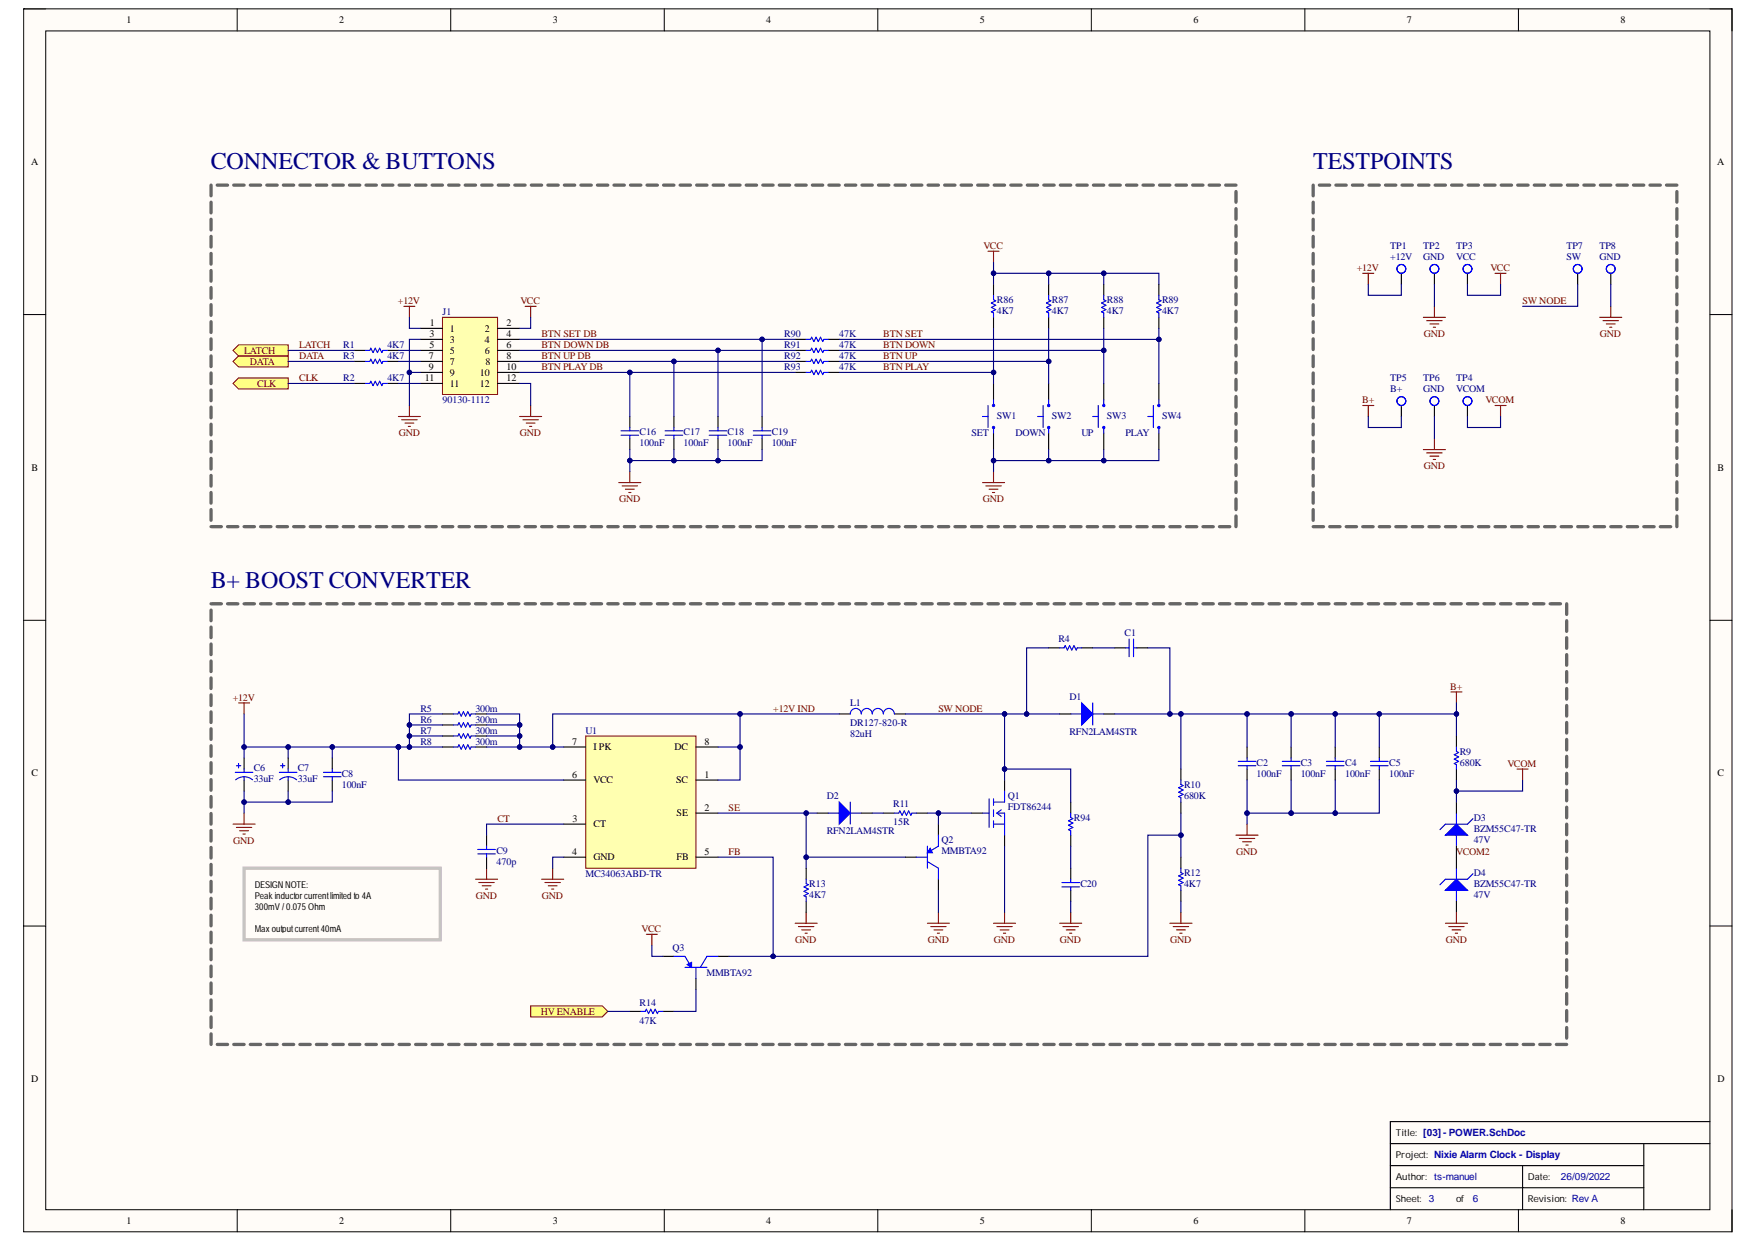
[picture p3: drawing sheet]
<svg xmlns="http://www.w3.org/2000/svg" width="297mm" height="210mm" viewBox="0 0 297 210" stroke-linecap="round" stroke-linejoin="round" font-family="sans-serif">
<defs><g id="words">
<g font-size="4.1" fill="#000080">
<text x="35.6" y="28.6">CONNECTOR &amp; BUTTONS</text>
<text x="222" y="28.6">TESTPOINTS</text>
<text x="35.6" y="99.3">B+ BOOST CONVERTER</text>
</g>
<g font-size="1.7">
<text x="21.4" y="3.9">1</text>
<text x="57.4" y="3.9">2</text>
<text x="93.5" y="3.9">3</text>
<text x="129.5" y="3.9">4</text>
<text x="165.7" y="3.9">5</text>
<text x="201.8" y="3.9">6</text>
<text x="237.8" y="3.9">7</text>
<text x="274" y="3.9">8</text>
<text x="5.2" y="27.9">A</text>
<text x="290.3" y="27.9">A</text>
<text x="72.6" y="57">3</text>
<text x="72.6" y="58.8">5</text>
<text x="72.7" y="55.1">1</text>
<text x="76.1" y="56">1</text>
<text x="76.1" y="57.9">3</text>
<text x="76.1" y="59.8">5</text>
<text x="82" y="56">2</text>
<text x="82" y="57.9">4</text>
<text x="82" y="59.8">6</text>
<text x="85.6" y="55.1">2</text>
<text x="85.6" y="57">4</text>
<text x="85.6" y="58.8">6</text>
<text x="71.8" y="64.4">11</text>
<text x="72.5" y="60.7">7</text>
<text x="72.5" y="62.6">9</text>
<text x="76.1" y="61.6">7</text>
<text x="76.1" y="63.5">9</text>
<text x="76.1" y="65.3">11</text>
<text x="81.1" y="63.5">10</text>
<text x="81.1" y="65.3">12</text>
<text x="82.1" y="61.6">8</text>
<text x="85.6" y="60.7">8</text>
<text x="85.6" y="62.6">10</text>
<text x="85.6" y="64.4">12</text>
<text x="5.3" y="79.6">B</text>
<text x="290.4" y="79.6">B</text>
<text x="96.7" y="125.9">7</text>
<text x="119.1" y="125.9">8</text>
<text x="5.3" y="131.2">C</text>
<text x="96.7" y="131.5">6</text>
<text x="100.3" y="126.8">I PK</text>
<text x="114" y="126.8">DC</text>
<text x="119.1" y="131.5">1</text>
<text x="290.4" y="131.2">C</text>
<text x="100.3" y="132.4">VCC</text>
<text x="114.3" y="132.4">SC</text>
<text x="114.4" y="138">SE</text>
<text x="119.1" y="137">2</text>
<text x="96.8" y="138.9">3</text>
<text x="100.3" y="139.8">CT</text>
<text x="96.7" y="144.5">4</text>
<text x="100.3" y="145.4">GND</text>
<text x="114.4" y="145.4">FB</text>
<text x="119.1" y="144.5">5</text>
<text x="5.2" y="182.9">D</text>
<text x="290.4" y="182.9">D</text>
<text x="21.4" y="206.9">1</text>
<text x="57.4" y="206.9">2</text>
<text x="93.5" y="206.9">3</text>
<text x="129.5" y="206.9">4</text>
<text x="165.7" y="206.9">5</text>
<text x="201.8" y="206.9">6</text>
<text x="237.8" y="206.9">7</text>
<text x="274" y="206.9">8</text>
</g>
<g font-size="1.7" fill="#800000">
<text x="166.3" y="42.1">VCC</text>
<text x="229.4" y="45.8">+12V</text>
<text x="252" y="45.8">VCC</text>
<text x="67.3" y="51.4">+12V</text>
<text x="88" y="51.4">VCC</text>
<text x="257.4" y="51.4">SW NODE</text>
<text x="41.3" y="59.8">LATCH</text>
<text x="50.6" y="58.8">LATCH</text>
<text x="91.5" y="57">BTN SET DB</text>
<text x="91.5" y="58.8">BTN DOWN DB</text>
<text x="149.3" y="57">BTN SET</text>
<text x="149.3" y="58.8">BTN DOWN</text>
<text x="240.7" y="57">GND</text>
<text x="270.5" y="57">GND</text>
<text x="42.2" y="61.6">DATA</text>
<text x="43.5" y="65.3">CLK</text>
<text x="50.6" y="60.7">DATA</text>
<text x="50.6" y="64.4">CLK</text>
<text x="91.5" y="60.7">BTN UP DB</text>
<text x="91.5" y="62.6">BTN PLAYDB</text>
<text x="149.3" y="60.7">BTN UP</text>
<text x="149.3" y="62.6">BTN PLAY</text>
<text x="230.3" y="68.1">B+</text>
<text x="251.1" y="68.1">VCOM</text>
<text x="67.4" y="73.7">GND</text>
<text x="87.9" y="73.7">GND</text>
<text x="240.7" y="79.3">GND</text>
<text x="104.7" y="84.9">GND</text>
<text x="166.2" y="84.9">GND</text>
<text x="39.3" y="118.4">+12V</text>
<text x="245.2" y="116.6">B+</text>
<text x="130.7" y="120.3">+12V IND</text>
<text x="158.6" y="120.3">SW NODE</text>
<text x="254.8" y="129.6">VCOM</text>
<text x="123.2" y="137">SE</text>
<text x="39.4" y="142.6">GND</text>
<text x="84.1" y="138.9">CT</text>
<text x="123.2" y="144.5">FB</text>
<text x="209" y="144.5">GND</text>
<text x="246.2" y="144.5">VCOM2</text>
<text x="80.5" y="151.9">GND</text>
<text x="91.6" y="151.9">GND</text>
<text x="108.5" y="157.5">VCC</text>
<text x="134.4" y="159.4">GND</text>
<text x="156.9" y="159.4">GND</text>
<text x="168" y="159.4">GND</text>
<text x="179.2" y="159.4">GND</text>
<text x="197.8" y="159.4">GND</text>
<text x="244.4" y="159.4">GND</text>
<text x="91.5" y="171.5">HV ENABLE</text>
</g>
<g font-size="1.7" fill="#000080">
<text x="235" y="42.1">TP1</text>
<text x="235" y="44">+12V</text>
<text x="240.6" y="42.1">TP2</text>
<text x="240.6" y="44">GND</text>
<text x="246.2" y="42.1">TP3</text>
<text x="246.2" y="44">VCC</text>
<text x="264.8" y="42.1">TP7</text>
<text x="264.8" y="44">SW</text>
<text x="270.4" y="42.1">TP8</text>
<text x="270.4" y="44">GND</text>
<text x="74.8" y="53.3">J1</text>
<text x="168.5" y="53.1">4K7</text>
<text x="168.5" y="51.2">R86</text>
<text x="177.8" y="53.1">4K7</text>
<text x="177.8" y="51.2">R87</text>
<text x="187.1" y="53.1">4K7</text>
<text x="187.1" y="51.2">R88</text>
<text x="196.5" y="53.1">4K7</text>
<text x="196.5" y="51.2">R89</text>
<text x="58" y="58.8">R1</text>
<text x="65.5" y="58.8">4K7</text>
<text x="132.6" y="57">R90</text>
<text x="132.6" y="58.8">R91</text>
<text x="141.9" y="57">47K</text>
<text x="141.9" y="58.8">47K</text>
<text x="58" y="64.4">R2</text>
<text x="58" y="60.7">R3</text>
<text x="65.5" y="64.4">4K7</text>
<text x="65.5" y="60.7">4K7</text>
<text x="132.6" y="60.7">R92</text>
<text x="132.6" y="62.6">R93</text>
<text x="141.9" y="60.7">47K</text>
<text x="141.9" y="62.6">47K</text>
<text x="235" y="64.4">TP5</text>
<text x="240.6" y="64.4">TP6</text>
<text x="246.2" y="64.4">TP4</text>
<text x="74.8" y="68.1">90130-1112</text>
<text x="168.5" y="70.8">SW1</text>
<text x="177.8" y="70.8">SW2</text>
<text x="187.1" y="70.8">SW3</text>
<text x="196.5" y="70.8">SW4</text>
<text x="235" y="66.3">B+</text>
<text x="240.6" y="66.3">GND</text>
<text x="246.2" y="66.3">VCOM</text>
<text x="108.1" y="75.4">100nF</text>
<text x="108.1" y="73.6">C16</text>
<text x="115.6" y="75.4">100nF</text>
<text x="115.6" y="73.6">C17</text>
<text x="123" y="75.4">100nF</text>
<text x="123" y="73.6">C18</text>
<text x="130.5" y="75.4">100nF</text>
<text x="130.5" y="73.6">C19</text>
<text x="164.2" y="73.7">SET</text>
<text x="171.7" y="73.7">DOWN</text>
<text x="182.8" y="73.7">UP</text>
<text x="190.3" y="73.7">PLAY</text>
<text x="190.1" y="107.5">C1</text>
<text x="178.9" y="108.6">R4</text>
<text x="143.7" y="119.4">L1</text>
<text x="180.8" y="118.3">D1</text>
<text x="71.1" y="120.3">R5</text>
<text x="71.1" y="122.2">R6</text>
<text x="71.1" y="124">R7</text>
<text x="71.1" y="125.9">R8</text>
<text x="80.4" y="120.3">300m</text>
<text x="80.4" y="122.2">300m</text>
<text x="80.4" y="124">300m</text>
<text x="80.4" y="125.9">300m</text>
<text x="99" y="124">U1</text>
<text x="143.7" y="124.6">82uH</text>
<text x="143.7" y="122.8">DR127-820-R</text>
<text x="180.8" y="124.2">RFN2LAM4STR</text>
<text x="42.9" y="130.4">C6</text>
<text x="50.3" y="130.4">C7</text>
<text x="57.8" y="131.3">C8</text>
<text x="212.4" y="131.3">100nF</text>
<text x="212.4" y="129.4">C2</text>
<text x="219.9" y="131.3">100nF</text>
<text x="219.9" y="129.4">C3</text>
<text x="227.4" y="131.3">100nF</text>
<text x="227.4" y="129.4">C4</text>
<text x="234.9" y="131.3">100nF</text>
<text x="234.9" y="129.4">C5</text>
<text x="246.8" y="129.4">680K</text>
<text x="246.8" y="127.6">R9</text>
<text x="42.9" y="132.2">33uF</text>
<text x="50.3" y="132.2">33uF</text>
<text x="57.8" y="133.2">100nF</text>
<text x="139.8" y="135">D2</text>
<text x="151" y="136.5">R11</text>
<text x="170.4" y="135">Q1</text>
<text x="170.4" y="136.9">FDT86244</text>
<text x="200.2" y="135">680K</text>
<text x="200.2" y="133.2">R10</text>
<text x="139.8" y="140.9">RFN2LAM4STR</text>
<text x="151" y="139.5">15R</text>
<text x="159.1" y="142.5">Q2</text>
<text x="181.6" y="138.7">R94</text>
<text x="249.2" y="142.5">47V</text>
<text x="249.2" y="138.7">D3</text>
<text x="249.2" y="140.6">BZM55C47-TR</text>
<text x="83.9" y="146.2">470p</text>
<text x="83.9" y="144.3">C9</text>
<text x="99" y="148.2">MC34063ABD-TR</text>
<text x="136.8" y="149.9">R13</text>
<text x="159.1" y="144.3">MMBTA92</text>
<text x="182.7" y="149.9">C20</text>
<text x="200.2" y="149.9">4K7</text>
<text x="200.2" y="148">R12</text>
<text x="249.2" y="148">D4</text>
<text x="249.2" y="149.9">BZM55C47-TR</text>
<text x="136.8" y="151.8">4K7</text>
<text x="249.2" y="151.8">47V</text>
<text x="113.7" y="160.7">Q3</text>
<text x="119.5" y="164.9">MMBTA92</text>
<text x="108.1" y="173">47K</text>
<text x="108.1" y="170">R14</text>
</g>
<g font-size="1.7" fill="#00a">
<text x="249" y="203.2">6</text>
<text x="263.9" y="199.4">26/09/2022</text>
</g>
<g font-size="1.6">
<text x="43.1" y="150.1">DESIGNNOTE:</text>
<text x="43.1" y="151.9">Peakinductorcurrentlimitedto4A</text>
<text x="43.1" y="153.9">300mV /0.075Ohm</text>
<text x="43.1" y="157.6">Maxoutputcurrent40mA</text>
<text x="236" y="192">Title: [03] - POWER.SchDoc</text>
<text x="236" y="195.7">Project: Nixie Alarm Clock - Display</text>
<text x="236" y="203.2">Sheet: 3</text>
<text x="236" y="199.4">Author: ts-manuel</text>
<text x="246.2" y="203.2">of</text>
<text x="258.3" y="203.2">Revision: Rev A</text>
<text x="258.3" y="199.4">Date:</text>
</g>
</g></defs>
<path d="M4 1.5h288.8v206.7h-288.8z" fill-rule="evenodd" fill="#fffcf8"/>
<path d="M4 1.5h288.8v206.7h-288.8z" fill="none" stroke="#000" stroke-width=".17"/>
<path d="M7.7 5.2h281.4v199.2h-281.4z" fill-rule="evenodd" fill="#fffcf8"/>
<g fill="none" stroke="#000" stroke-width=".17">
<path d="M4 1.5h3.7M7.7 5.2h281.4v199.2h-281.4zM40.1 1.5v3.7M76.2 1.5v3.7M112.3 1.5v3.7M148.4 1.5v3.7M184.5 1.5v3.7M220.6 1.5v3.7M256.7 1.5v3.7M289.1 1.5h3.7v3.7M4 53.2h3.7M289.1 53.2h3.7"/>
<path d="M4 104.8h3.7M289.1 104.8h3.7M4 156.5h3.7M289.1 156.5h3.7M40.1 204.4v3.8M76.2 204.4v3.8M112.3 204.4v3.8M148.4 204.4v3.8M184.5 204.4v3.8M220.6 204.4v3.8M256.7 204.4v3.8M292.8 204.4v3.8"/>
</g>
<path d="M235 193.3h54.1M235 197h42.9M257.4 197v7.4M277.9 193.3v11.1M289.1 189.6h-54.1v14.8M235 200.7h42.9" fill="none" stroke="#000" stroke-width=".19"/>
<path d="M39.4 61.1l.9-1h8.4v1.9h-8.4z" fill-rule="evenodd" fill="#ffff80"/>
<path d="M39.4 61.1l.9-1h8.4v1.9h-8.4z" fill="none" stroke="#800000" stroke-width=".17"/>
<path d="M40.3 63.9h8.4v1.8h-8.4l-.9-.9z" fill-rule="evenodd" fill="#ffff80"/>
<path d="M40.3 63.9h8.4v1.8h-8.4l-.9-.9z" fill="none" stroke="#800000" stroke-width=".17"/>
<path d="M40.3 58.3h8.4v1.8h-8.4l-.9-.9z" fill-rule="evenodd" fill="#ffff80"/>
<path d="M40.3 58.3h8.4v1.8h-8.4l-.9-.9z" fill="none" stroke="#800000" stroke-width=".17"/>
<g fill="none" stroke="#800000" stroke-width=".19">
<path d="M68.3 51.8h1.8M69.2 51.8v1.8M88.8 51.8h1.8M89.7 51.8v1.8M87.8 70.4h3.8M88.4 70.9h2.6M89 71.5h1.5M89.5 72.1h.4M89.7 68.5v1.9M245.3 116.9h1.9M246.2 116.9v1.9M256.5 130h1.8"/>
<path d="M257.4 130v1.8"/>
</g>
<path d="M59.9 59.2h1.9M65.5 59.2h1.9M59.9 64.8h1.9M59.9 61.1h1.9M65.5 64.8h1.9M65.5 61.1h1.9" fill="none" stroke="#000" stroke-width=".19"/>
<path d="M61.8 59.2h.7l.2-.4 .4 .8 .3-.8 .4 .8 .4-.8 .4 .8 .1-.4h.8M61.8 64.8h.7l.2-.4 .4 .8 .3-.8 .4 .8 .4-.8 .4 .8 .1-.4h.8M61.8 61.1h.7l.2-.4 .4 .7 .3-.7 .4 .7 .4-.7 .4 .7 .1-.3h.8" fill="none" stroke="#00f" stroke-width=".19"/>
<path d="M89.7 170h12.1l1 .9-1 1h-12.1z" fill-rule="evenodd" fill="#ffff80"/>
<path d="M89.7 170h12.1l1 .9-1 1h-12.1z" fill="none" stroke="#800000" stroke-width=".17"/>
<path d="M99 124.4h18.7v22.3h-18.7z" fill-rule="evenodd" fill="#ffffb0"/>
<path d="M99 124.4h18.7v22.3h-18.7z" fill="none" stroke="#800000" stroke-width=".17"/>
<g fill="none" stroke="#000" stroke-width=".19">
<path d="M41.3 128.1v1.9M41.3 131.8v1.9M48.7 128.1v1.9M48.7 131.8v1.9M74.8 126.2h1.9M74.8 120.7h1.9M74.8 122.5h1.9M74.8 124.4h1.9M80.4 126.2h1.9M80.4 120.7h1.9M80.4 122.5h1.9M80.4 124.4h1.9"/>
<path d="M95.3 131.8h3.7M95.3 139.3h3.7M95.3 126.2h3.7M117.7 131.8h3.7M117.7 137.4h3.7M117.7 126.2h3.7M82.3 141.1v1.9M82.3 144.9v1.8M95.3 144.9h3.7M117.7 144.9h3.7M112.1 161.6h1.8M117.7 165.3v1.9"/>
<path d="M121.4 161.6h1.9"/>
</g>
<g fill="none" stroke="#00f" stroke-width=".19">
<path d="M39.8 130.5h3M39.8 131.8a2.23 2.23 0 0 1 2.9 0M40 129.4h.7M40.3 129v.8M41.3 130v.5M41.3 131.3v.5M47.2 130.5h3M47.3 131.8a2.24 2.24 0 0 1 2.9 0M47.4 129.4h.8M47.8 129v.8M48.7 130v.5M48.7 131.3v.5"/>
<path d="M76.7 120.7h.7l.2-.4 .4 .7 .3-.7 .4 .7 .4-.7 .4 .7 .1-.3h.8M76.7 122.5h.7l.2-.4 .4 .8 .3-.8 .4 .8 .4-.8 .4 .8 .1-.4h.8M76.7 124.4h.7l.2-.4 .4 .8 .3-.8 .4 .8 .4-.8 .4 .8 .1-.4h.8M76.7 126.2h.7l.2-.3 .4 .7 .3-.7 .4 .7 .4-.7 .4 .7 .1-.4h.8M80.8 144.3h2.9M80.8 143.6h2.9M82.3 143v.6M82.3 144.3v.6M113.9 161.6h1.9l1.1 1.9M115.8 163.5h3.7M117.7 163.5v1.8M121.4 161.6h-1.9l-1.1 1.9"/>
</g>
<g fill="none" stroke="#800000" stroke-width=".19">
<path d="M40.3 118.8h1.9M41.3 118.8v1.9M39.4 139.3h3.7M40 139.8h2.6M41.3 137.4v1.9M40.5 140.4h1.5M41.1 141h.4M80.4 148.6h3.7M81 149.1h2.6M81.5 149.7h1.5M82.1 150.3h.3M82.3 146.7v1.9"/>
<path d="M91.6 148.6h3.7M92.1 149.1h2.6M92.7 149.7h1.5M93.3 150.3h.3M93.4 146.7v1.9M109.3 157.9h1.8M110.2 157.9v1.9M134.4 156h3.8M135 156.6h2.6M135.5 157.2h1.5M136.1 157.7h.4M136.3 154.2v1.8"/>
</g>
<path d="M116.2 163l.7-.4v.9z" fill="#00f"/>
<path d="M143.7 120.7a.93 .93 0 0 1 1-1 .93 .93 0 0 1 .9 1 .93 .93 0 0 1 .9-1 .93 .93 0 0 1 1 1 .93 .93 0 0 1 .9-1 .93 .93 0 0 1 .9 1 .93 .93 0 0 1 1-1 .93 .93 0 0 1 .9 1M136.3 148.6v.7l.4 .2-.8 .4 .8 .4-.8 .3 .8 .4-.8 .4 .4 .2v.7M154.9 144.9h1.9M156.8 143v3.7M156.8 145.6l1.8 1.1v1.9M158.6 141.1v1.9l-1.8 1.1M108.3 170.9h.8l.2-.3 .3 .7 .4-.7 .4 .7 .4-.7 .3 .7 .2-.4h.8M116.2 163l.7-.4v.9z" fill="none" stroke="#00f" stroke-width=".19"/>
<path d="M141.9 120.7h1.8M151.2 120.7h1.9M158.6 139.3v1.8M136.3 146.7v1.9M136.3 152.3v1.9M153.1 144.9h1.8M158.6 148.6v1.8M106.5 170.9h1.8M112.1 170.9h1.8" fill="none" stroke="#000" stroke-width=".19"/>
<path d="M157.3 143.4l.3 .7h-.8z" fill="#00f"/>
<path d="M166.1 137.4h1.1M167.2 135v4.8M168 135v1.1M168 136.9v1.1M168 138.7v1.1M168 139.3h1.8M168.5 137.4h1.3v3.7M168.5 137.4l.8 .6M169.3 136.9l-.8 .5M169.8 133.7v1.9h-1.8M157.3 143.4l.3 .7h-.8z" fill="none" stroke="#00f" stroke-width=".19"/>
<path d="M156.8 156h3.7M157.3 156.6h2.7M157.9 157.2h1.5M158.5 157.7h.3M158.6 154.2v1.8M168 156h3.7M168.5 156.6h2.6M169.1 157.2h1.5M169.6 157.7h.4M169.8 154.2v1.8" fill="none" stroke="#800000" stroke-width=".19"/>
<path d="M164.2 137.4h1.9M169.8 131.8v1.9M169.8 141.1v1.9" fill="none" stroke="#000" stroke-width=".19"/>
<path d="M182.9 118.8l1.8 1.9-1.8 1.8z" fill="#00f"/>
<g fill="none" stroke="#00f" stroke-width=".19">
<path d="M182.9 118.8l1.8 1.9-1.8 1.8zM184.7 118.8v3.7M181 120.7h5.6M209.3 129.4h3M209.3 128.7h3M210.8 128.1v.6M210.8 129.4v.6M216.8 129.4h3M216.8 128.7h3M218.3 128.1v.6M218.3 129.4v.6M224.2 129.4h3"/>
<path d="M224.2 128.7h3M225.7 128.1v.6M225.7 129.4v.6M231.7 129.4h3M231.7 128.7h3M233.2 128.1v.6M233.2 129.4v.6"/>
</g>
<path d="M179.1 120.7h1.9M186.6 120.7h1.9M210.8 126.3v1.8M210.8 130v1.8M218.3 126.3v1.8M218.3 130v1.8M225.7 126.3v1.8M225.7 130v1.8M233.2 126.3v1.8M233.2 130v1.8" fill="none" stroke="#000" stroke-width=".19"/>
<path d="M210.8 139.3v1.8M209 141.1h3.7M209.5 141.7h2.6M210.1 142.3h1.5M210.6 142.8h.4" fill="none" stroke="#800000" stroke-width=".19"/>
<path d="M141.9 135.6l1.8 1.8-1.8 1.9z" fill="#00f"/>
<path d="M140 137.4h5.6M141.9 135.6l1.8 1.8-1.8 1.9zM143.7 135.6v3.7M151.2 137.4h.7l.2-.4 .4 .8 .4-.8 .3 .8 .4-.8 .4 .8 .2-.4h.7M199.6 131.8v.8l.4 .2-.7 .3 .7 .4-.7 .4 .7 .4-.7 .3 .3 .2v.8M246.2 126.3v.7l.4 .2-.7 .4 .7 .3-.7 .4 .7 .4-.7 .3 .3 .2v.8M199.6 146.7v.8l.4 .2-.7 .3 .7 .4-.7 .4 .7 .4-.7 .3 .3 .2v.8" fill="none" stroke="#00f" stroke-width=".19"/>
<path d="M138.2 137.4h1.8M145.6 137.4h1.9M149.3 137.4h1.9M154.9 137.4h1.9M199.6 130v1.8M199.6 135.6v1.8M246.2 124.4v1.9M246.2 130v1.8M199.6 144.9v1.8M199.6 150.5v1.8" fill="none" stroke="#000" stroke-width=".19"/>
<path d="M197.8 156h3.7M198.3 156.6h2.7M198.9 157.2h1.5M199.5 157.7h.3M199.6 154.2v1.8" fill="none" stroke="#800000" stroke-width=".19"/>
<path d="M244.4 141.1l1.8-1.8 1.9 1.8z" fill="#00f"/>
<path d="M246.2 137.4v5.6M249 138.4l-.9 .9h-3.7l-1 .9M244.4 141.1l1.8-1.8 1.9 1.8z" fill="none" stroke="#00f" stroke-width=".19"/>
<path d="M246.2 135.6v1.8M246.2 143v1.9" fill="none" stroke="#000" stroke-width=".19"/>
<path d="M244.4 150.5l1.8-1.9 1.9 1.9z" fill="#00f"/>
<path d="M166.1 70.4h.9M167 68.5v3.8M168 72.3v.9M54.7 131.3h3M54.7 130.5h3M56.2 130v.5M56.2 131.3v.5M244.4 150.5l1.8-1.9 1.9 1.9zM246.2 146.7v5.6M249 147.7l-.9 .9h-3.7l-1 .9" fill="none" stroke="#00f" stroke-width=".19"/>
<path d="M168 64.8v2.8M168 73.2v2.8M56.2 128.1v1.9M56.2 131.8v1.9M246.2 144.9v1.8M246.2 152.3v1.9" fill="none" stroke="#000" stroke-width=".19"/>
<path d="M244.4 156h3.7M244.9 156.6h2.6M245.5 157.2h1.5M246 157.7h.4M246.2 154.2v1.8" fill="none" stroke="#800000" stroke-width=".19"/>
<path d="M41.3 146.7h33.1v12.1h-33.1z" fill="none" stroke="#c6c3c6" stroke-width=".56"/>
<g fill="none" stroke="#666" stroke-width=".56">
<path d="M35.7 31.3v1.8M35.7 34.2v1.8M35.7 37.1v1.8M35.7 39.9v1.9M36.7 31.3h1.8M39.5 31.3h1.8M42.3 31.3h1.8M45.1 31.3h1.8M47.9 31.3h1.7M50.7 31.3h1.7M53.5 31.3h1.7M56.3 31.3h1.7"/>
<path d="M59.1 31.3h1.7M61.9 31.3h1.7M64.7 31.3h1.7M67.5 31.3h1.7M70.3 31.3h1.7M73.1 31.3h1.7M75.8 31.3h1.8M78.6 31.3h1.8M81.4 31.3h1.8M84.2 31.3h1.8M87 31.3h1.8M89.8 31.3h1.8"/>
<path d="M92.6 31.3h1.8M95.4 31.3h1.8M98.2 31.3h1.8M101 31.3h1.8M103.8 31.3h1.7M106.6 31.3h1.7M109.4 31.3h1.7M112.2 31.3h1.7M115 31.3h1.7M117.8 31.3h1.7M120.6 31.3h1.7M123.4 31.3h1.7"/>
<path d="M126.2 31.3h1.7M129 31.3h1.7M131.7 31.3h1.8M134.5 31.3h1.8M137.3 31.3h1.8M140.1 31.3h1.8M142.9 31.3h1.8M145.7 31.3h1.8M148.5 31.3h1.8M151.3 31.3h1.8M154.1 31.3h1.8M156.9 31.3h1.7"/>
<path d="M159.7 31.3h1.7M162.5 31.3h1.7M165.3 31.3h1.7M168.1 31.3h1.7M170.9 31.3h1.7M173.7 31.3h1.7M176.5 31.3h1.7M179.3 31.3h1.7M182.1 31.3h1.7M184.9 31.3h1.7M187.6 31.3h1.8M190.4 31.3h1.8"/>
<path d="M193.2 31.3h1.8M196 31.3h1.8M198.8 31.3h1.8M201.6 31.3h1.8M204.4 31.3h1.8M207.2 31.3h1.8M209 32.4v1.8M209 35.3v1.8M209 38.1v1.9M35.7 42.8v1.8M35.7 45.7v1.8M35.7 48.6v1.8"/>
<path d="M35.7 51.5v1.8M35.7 54.4v1.8M35.7 57.3v1.8M209 41v1.8M209 43.9v1.8M209 46.8v1.8M209 49.7v1.8M209 52.6v1.8M209 55.5v1.8M209 58.3v1.8M35.7 60.1v1.9M35.7 63v1.8"/>
<path d="M35.7 65.9v1.8M35.7 68.8v1.8M35.7 71.7v1.8M35.7 74.6v1.8M35.7 77.5v1.8M209 61.2v1.8M209 64.1v1.8M209 67v1.8M209 69.9v1.8M209 72.8v1.8M209 75.7v1.8M209 78.5v1.9"/>
<path d="M35.7 80.4v1.8M35.7 83.2v1.8M35.7 86.1v1.8M35.7 89h1.7M38.5 89h1.7M41.3 89h1.7M44.1 89h1.7M46.9 89h1.7M49.6 89h1.8M52.4 89h1.8M55.2 89h1.8M58 89h1.8"/>
<path d="M60.8 89h1.8M63.6 89h1.8M66.4 89h1.8M69.2 89h1.8M72 89h1.8M74.8 89h1.7M77.6 89h1.7M80.4 89h1.7M83.2 89h1.7M86 89h1.7M88.8 89h1.7M91.6 89h1.7"/>
<path d="M94.4 89h1.7M97.2 89h1.7M100 89h1.7M102.8 89h1.7M105.5 89h1.8M108.3 89h1.8M111.1 89h1.8M113.9 89h1.8M116.7 89h1.8M119.5 89h1.8M122.3 89h1.8M125.1 89h1.8"/>
<path d="M127.9 89h1.8M130.7 89h1.7M133.5 89h1.7M136.3 89h1.7M139.1 89h1.7M141.9 89h1.7M144.7 89h1.7M147.5 89h1.7M150.3 89h1.7M153.1 89h1.7M155.9 89h1.7M158.6 89h1.8"/>
<path d="M161.4 89h1.8M164.2 89h1.8M167 89h1.8M169.8 89h1.8M172.6 89h1.8M175.4 89h1.8M178.2 89h1.8M181 89h1.8M183.8 89h1.8M186.6 89h1.7M189.4 89h1.7M192.2 89h1.7"/>
<path d="M195 89h1.7M197.8 89h1.7M200.6 89h1.7M203.4 89h1.7M206.2 89h1.7M209 81.4v1.8M209 84.3v1.8M209 87.2v1.8M35.7 102h1.7M35.7 103.1v1.8M35.7 106v1.8M35.7 108.8v1.8"/>
<path d="M35.7 111.7v1.8M35.7 114.6v1.8M35.7 117.4v1.8M38.5 102h1.7M41.3 102h1.7M44.1 102h1.7M46.9 102h1.7M49.6 102h1.8M52.4 102h1.8M55.2 102h1.8M58 102h1.8M60.8 102h1.8"/>
<path d="M63.6 102h1.8M66.4 102h1.8M69.2 102h1.8M72 102h1.8M74.8 102h1.7M77.6 102h1.7M80.4 102h1.7M83.2 102h1.7M86 102h1.7M88.8 102h1.7M91.6 102h1.7M94.4 102h1.7"/>
<path d="M97.2 102h1.7M100 102h1.7M102.8 102h1.7M105.5 102h1.8M108.3 102h1.8M111.1 102h1.8M113.9 102h1.8M116.7 102h1.8M119.5 102h1.8M122.3 102h1.8M125.1 102h1.8M127.9 102h1.8"/>
<path d="M130.7 102h1.7M133.5 102h1.7M136.3 102h1.7M139.1 102h1.7M141.9 102h1.7M144.7 102h1.7M147.5 102h1.7M150.3 102h1.7M153.1 102h1.7M155.9 102h1.7M158.6 102h1.8M161.4 102h1.8"/>
<path d="M164.2 102h1.8M167 102h1.8M169.8 102h1.8M172.6 102h1.8M175.4 102h1.8M178.2 102h1.8M181 102h1.8M183.8 102h1.8M186.6 102h1.7M189.4 102h1.7M192.2 102h1.7M195 102h1.7"/>
<path d="M197.8 102h1.7M200.6 102h1.7M203.4 102h1.7M206.2 102h1.7M209 102h1.7M211.8 102h1.7M214.6 102h1.7M217.3 102h1.8M220.1 102h1.8M222.9 102h1.8M225.7 102h1.8M228.5 102h1.8"/>
<path d="M231.3 102h1.8M234.1 102h1.8M236.9 102h1.8M239.7 102h1.8M242.5 102h1.7M245.3 102h1.7M248.1 102h1.7M250.9 102h1.7M253.7 102h1.7M256.5 102h1.7M259.3 102h1.7M262.1 102h1.7"/>
<path d="M264.9 102v1.8M264.9 104.9v1.8M264.9 107.8v1.8M264.9 110.6v1.8M264.9 113.5v1.8M264.9 116.4v1.8M264.9 119.2v1.8M35.7 120.3v1.8M35.7 123.2v1.8M35.7 126v1.8M35.7 128.9v1.8M35.7 131.8v1.8"/>
<path d="M35.7 134.6v1.8M35.7 137.5v1.8M264.9 122.1v1.8M264.9 125v1.8M264.9 127.8v1.8M264.9 130.7v1.8M264.9 133.6v1.7M264.9 136.4v1.8M264.9 139.3v1.8M35.7 140.4v1.7M35.7 143.2v1.8M35.7 146.1v1.8"/>
<path d="M35.7 148.9v1.8M35.7 151.8v1.8M35.7 154.7v1.8M35.7 157.5v1.8M264.9 142.1v1.8M264.9 145v1.8M264.9 147.9v1.8M264.9 150.7v1.8M264.9 153.6v1.8M264.9 156.5v1.8M264.9 159.3v1.8M35.7 160.4v1.8"/>
<path d="M35.7 163.3v1.8M35.7 166.1v1.8M35.7 169v1.8M35.7 171.9v1.8M35.7 174.7v1.8M36.7 176.5h1.8M39.5 176.5h1.8M42.3 176.5h1.8M45.1 176.5h1.8M47.9 176.5h1.8M50.7 176.5h1.7M53.5 176.5h1.7"/>
<path d="M56.3 176.5h1.7M59.1 176.5h1.7M61.9 176.5h1.7M64.7 176.5h1.7M67.5 176.5h1.7M70.3 176.5h1.7M73.1 176.5h1.7M75.8 176.5h1.8M78.7 176.5h1.7M81.4 176.5h1.8M84.2 176.5h1.8M87 176.5h1.8"/>
<path d="M89.8 176.5h1.8M92.6 176.5h1.8M95.4 176.5h1.8M98.2 176.5h1.8M101 176.5h1.8M103.8 176.5h1.7M106.6 176.5h1.7M109.4 176.5h1.7M112.2 176.5h1.7M115 176.5h1.7M117.8 176.5h1.7M120.6 176.5h1.7"/>
<path d="M123.4 176.5h1.7M126.2 176.5h1.7M129 176.5h1.7M131.8 176.5h1.7M134.5 176.5h1.8M137.3 176.5h1.8M140.1 176.5h1.8M142.9 176.5h1.8M145.7 176.5h1.8M148.5 176.5h1.8M151.3 176.5h1.8M154.1 176.5h1.8"/>
<path d="M156.9 176.5h1.7M159.7 176.5h1.8M162.5 176.5h1.7M165.3 176.5h1.7M168.1 176.5h1.7M170.9 176.5h1.7M173.7 176.5h1.7M176.5 176.5h1.7M179.3 176.5h1.7M182.1 176.5h1.7M184.9 176.5h1.7M187.6 176.5h1.8"/>
<path d="M190.4 176.5h1.8M193.2 176.5h1.8M196 176.5h1.8M198.8 176.5h1.8M201.6 176.5h1.8M204.4 176.5h1.8M207.2 176.5h1.8M210 176.5h1.8M212.8 176.5h1.8M215.6 176.5h1.7M218.4 176.5h1.7M221.2 176.5h1.7"/>
<path d="M224 176.5h1.7M226.8 176.5h1.7M229.6 176.5h1.7M232.4 176.5h1.7M235.2 176.5h1.7M238 176.5h1.7M240.7 176.5h1.8M243.6 176.5h1.7M246.3 176.5h1.8M249.1 176.5h1.8M251.9 176.5h1.8M254.7 176.5h1.8"/>
<path d="M257.5 176.5h1.8M260.3 176.5h1.8M263.1 176.5h1.8M264.9 162.2v1.8M264.9 165.1v1.8M264.9 167.9v1.8M264.9 170.8v1.8M264.9 173.7v1.7"/>
</g>
<circle cx="168" cy="72.3" r=".19" fill="#00f"/>
<g fill="none" stroke="#00f" stroke-width=".19">
<path d="M168 67.6v.9"/>
<circle cx="168" cy="72.3" r=".19"/>
</g>
<circle cx="168" cy="68.5" r=".19" fill="#00f"/>
<g fill="none" stroke="#00f" stroke-width=".19">
<path d="M175.4 70.4h1M176.4 68.5v3.8M177.3 72.3v.9"/>
<circle cx="168" cy="68.5" r=".19"/>
</g>
<path d="M177.3 64.8v2.8M177.3 73.2v2.8" fill="none" stroke="#000" stroke-width=".19"/>
<circle cx="177.3" cy="72.3" r=".18" fill="#00f"/>
<g fill="none" stroke="#00f" stroke-width=".19">
<path d="M177.3 67.6v.9"/>
<circle cx="177.3" cy="72.3" r=".18"/>
</g>
<circle cx="177.3" cy="68.5" r=".19" fill="#00f"/>
<g fill="none" stroke="#00f" stroke-width=".19">
<path d="M184.7 70.4h1M185.7 68.5v3.8M186.6 72.3v.9"/>
<circle cx="177.3" cy="68.5" r=".19"/>
</g>
<path d="M186.6 64.8v2.8M186.6 73.2v2.8" fill="none" stroke="#000" stroke-width=".19"/>
<circle cx="186.6" cy="72.3" r=".18" fill="#00f"/>
<g fill="none" stroke="#00f" stroke-width=".19">
<path d="M186.6 67.6v.9"/>
<circle cx="186.6" cy="72.3" r=".18"/>
</g>
<circle cx="186.6" cy="68.5" r=".19" fill="#00f"/>
<g fill="none" stroke="#00f" stroke-width=".19">
<path d="M194.1 70.4h.9M195 68.5v3.8M195.9 72.3v.9"/>
<circle cx="186.6" cy="68.5" r=".19"/>
</g>
<path d="M195.9 64.8v2.8M195.9 73.2v2.8" fill="none" stroke="#000" stroke-width=".19"/>
<circle cx="195.9" cy="72.3" r=".19" fill="#00f"/>
<g fill="none" stroke="#00f" stroke-width=".19">
<path d="M195.9 67.6v.9"/>
<circle cx="195.9" cy="72.3" r=".19"/>
</g>
<circle cx="195.9" cy="68.5" r=".19" fill="#00f"/>
<g fill="none" stroke="#00f" stroke-width=".19">
<path d="M136.3 57.4h.7l.2-.4 .4 .7 .4-.7 .3 .7 .4-.7 .4 .7 .2-.3h.7M136.3 59.2h.7l.2-.4 .4 .8 .4-.8 .3 .8 .4-.8 .4 .8 .2-.4h.7M168 49.9v.8l.3 .1-.7 .4 .7 .4-.7 .4 .7 .3-.7 .4 .4 .2v.7M177.3 49.9v.8l.4 .1-.8 .4 .8 .4-.8 .4 .8 .3-.8 .4 .4 .2v.7M186.6 49.9v.8l.4 .1-.8 .4 .8 .4-.8 .4 .8 .3-.8 .4 .4 .2v.7M195.9 49.9v.8l.4 .1-.8 .4 .8 .4-.8 .4 .8 .3-.8 .4 .4 .2v.7M105 73.6h3M105 72.8h3M106.5 72.3v.5M106.5 73.6v.5M112.4 73.6h3M112.4 72.8h3"/>
<path d="M113.9 72.3v.5M113.9 73.6v.5M119.9 73.6h3M119.9 72.8h3M121.4 72.3v.5M121.4 73.6v.5M127.3 73.6h3M127.3 72.8h3M128.8 72.3v.5M128.8 73.6v.5M136.3 61.1h.7l.2-.4 .4 .7 .4-.7 .3 .7 .4-.7 .4 .7 .2-.3h.7M136.3 62.9h.7l.2-.3 .4 .7 .4-.7 .3 .7 .4-.7 .4 .7 .2-.4h.7"/>
<circle cx="195.9" cy="68.5" r=".19"/>
</g>
<path d="M167 42.5h1.9M168 42.5v1.8M106.5 79.7v1.9M168 79.7v1.9M104.6 81.6h3.7M105.2 82.1h2.6M105.7 82.7h1.5M106.3 83.2h.4M166.1 81.6h3.7M166.7 82.1h2.6M167.2 82.7h1.5M167.8 83.2h.4" fill="none" stroke="#800000" stroke-width=".19"/>
<g fill="none" stroke="#000" stroke-width=".19">
<path d="M134.4 57.4h1.9M134.4 59.2h1.9M140 57.4h1.9M140 59.2h1.9M168 48v1.9M168 53.6v1.9M177.3 48v1.9M177.3 53.6v1.9M186.6 48v1.9M186.6 53.6v1.9M195.9 48v1.9M195.9 53.6v1.9"/>
<path d="M106.5 70.4v1.9M106.5 74.1v1.9M113.9 70.4v1.9M113.9 74.1v1.9M121.4 70.4v1.9M121.4 74.1v1.9M128.8 70.4v1.9M128.8 74.1v1.9M134.4 61.1h1.9M134.4 62.9h1.9M140 61.1h1.9M140 62.9h1.9"/>
</g>
<path d="M74.8 53.6h9.3v13.1h-9.3z" fill-rule="evenodd" fill="#ffffb0"/>
<path d="M74.8 53.6h9.3v13.1h-9.3z" fill="none" stroke="#800000" stroke-width=".17"/>
<g fill="none" stroke="#000" stroke-width=".19">
<path d="M71.1 55.5h3.7M71.1 57.4h3.7M71.1 59.2h3.7M84.1 55.5h3.7M84.1 57.4h3.7M84.1 59.2h3.7M236.9 46.2v1.8M242.5 46.2v1.8M248.1 46.2v1.8M266.7 46.2v1.8M272.3 46.2v1.8M71.1 61.1h3.7"/>
<path d="M71.1 62.9h3.7M71.1 64.8h3.7M84.1 61.1h3.7M84.1 62.9h3.7M84.1 64.8h3.7M236.9 68.5v1.9M242.5 68.5v1.9M248.1 68.5v1.9M177.3 109.5h1.8M182.9 109.5h1.8M188.5 109.5h1.8M192.2 109.5h1.9"/>
<path d="M181 135.6v1.8M181 141.1v1.9M181 146.7v1.9M181 150.5v1.8"/>
</g>
<g fill="none" stroke="#800000" stroke-width=".19">
<path d="M230.4 46.2h1.9M231.3 46.2v1.8M240.6 53.6h3.8M241.2 54.2h2.6M241.8 54.7h1.4M242.3 55.3h.4M242.5 51.8v1.8M252.8 46.2h1.8M253.7 46.2v1.8M270.4 53.6h3.8M271 54.2h2.6M271.6 54.7h1.5"/>
<path d="M272.1 55.3h.4M272.3 51.8v1.8M67.4 70.4h3.7M67.9 70.9h2.6M68.5 71.5h1.5M69 72.1h.4M69.2 68.5v1.9M230.4 68.5h1.9M231.3 68.5v1.9M240.6 76h3.8M241.2 76.5h2.6M241.8 77.1h1.4"/>
<path d="M242.3 77.7h.4M242.5 74.1v1.9M252.8 68.5h1.8M253.7 68.5v1.9M179.1 156h3.8M179.7 156.6h2.6M180.3 157.2h1.5M180.8 157.7h.4M181 154.2v1.8"/>
</g>
<g fill="none" stroke="#00f" stroke-width=".19">
<path d="M179.1 109.5h.8l.2-.4 .4 .8 .3-.8 .4 .8 .4-.8 .3 .8 .2-.4h.8M190.3 109.5h.6M190.9 108v3M191.6 109.5h.6M191.6 108v3M181 137.4v.8l.4 .2-.8 .3 .8 .4-.8 .4 .8 .3-.8 .4 .4 .2v.7M179.5 149.9h3M179.5 149.2h3M181 148.6v.6M181 149.9v.6"/>
<circle cx="236.9" cy="45.4" r=".74"/>
<circle cx="236.9" cy="45.4" r=".75"/>
<circle cx="242.5" cy="45.4" r=".75"/>
<circle cx="242.5" cy="45.4" r=".74"/>
<circle cx="248.1" cy="45.4" r=".74"/>
<circle cx="248.1" cy="45.4" r=".75"/>
<circle cx="266.7" cy="45.4" r=".74"/>
<circle cx="272.3" cy="45.4" r=".74"/>
<circle cx="236.9" cy="67.8" r=".74"/>
<circle cx="236.9" cy="67.8" r=".75"/>
<circle cx="242.5" cy="67.8" r=".75"/>
<circle cx="242.5" cy="67.8" r=".74"/>
<circle cx="248.1" cy="67.8" r=".74"/>
<circle cx="248.1" cy="67.8" r=".75"/>
</g>
<g fill="none" stroke="#666" stroke-width=".56">
<path d="M222 31.3v1.8M222 34.2v1.8M222 37.1v1.8M222 40v1.8M223.1 31.3h1.7M225.8 31.3h1.8M228.6 31.3h1.8M231.4 31.3h1.8M234.2 31.3h1.8M237 31.3h1.8M239.8 31.3h1.8M242.6 31.3h1.8"/>
<path d="M245.4 31.3h1.8M248.2 31.3h1.7M251 31.3h1.8M253.8 31.3h1.7M256.6 31.3h1.7M259.4 31.3h1.7M262.2 31.3h1.7M265 31.3h1.7M267.8 31.3h1.7M270.6 31.3h1.7M273.4 31.3h1.7M276.2 31.3h1.7"/>
<path d="M278.9 31.3h1.8M281.7 31.3h1.8M283.5 32.4v1.8M283.5 35.3v1.8M283.5 38.1v1.9M222 42.8v1.8M222 45.7v1.8M222 48.6v1.8M222 51.5v1.8M222 54.4v1.8M222 57.3v1.8M283.5 41v1.8"/>
<path d="M283.5 43.9v1.8M283.5 46.8v1.8M283.5 49.7v1.8M283.5 52.6v1.8M283.5 55.5v1.8M283.5 58.3v1.8M222 60.1v1.9M222 63v1.8M222 65.9v1.8M222 68.8v1.8M222 71.7v1.8M222 74.6v1.8"/>
<path d="M222 77.5v1.8M283.5 61.2v1.8M283.5 64.1v1.8M283.5 67v1.8M283.5 69.9v1.8M283.5 72.8v1.8M283.5 75.7v1.8M283.5 78.5v1.9M222 80.4v1.8M222 83.2v1.8M222 86.1v1.8M222 89h1.8"/>
<path d="M224.8 89h1.7M227.6 89h1.7M230.4 89h1.7M233.2 89h1.7M236 89h1.7M238.8 89h1.7M241.6 89h1.7M244.4 89h1.7M247.2 89h1.7M249.9 89h1.8M252.8 89h1.7M255.5 89h1.8"/>
<path d="M258.3 89h1.8M261.1 89h1.8M263.9 89h1.8M266.7 89h1.8M269.5 89h1.8M272.3 89h1.8M275.1 89h1.8M277.9 89h1.7M280.7 89h1.7M283.5 81.4v1.8M283.5 84.3v1.8M283.5 87.2v1.8"/>
</g>
<path d="M272.3 48v3.8M48.7 133.7v1.9h-7.4" fill="none" stroke="#000080" stroke-width=".19"/>
<circle cx="41.3" cy="135.6" r=".37" fill="#000080"/>
<circle cx="41.3" cy="135.6" r=".37" fill="none" stroke="#000080" stroke-width=".17"/>
<circle cx="48.7" cy="135.6" r=".37" fill="#000080"/>
<circle cx="48.7" cy="135.6" r=".37" fill="none" stroke="#000080" stroke-width=".17"/>
<path d="M41.3 126.2h7.4v1.9" fill="none" stroke="#000080" stroke-width=".19"/>
<circle cx="48.7" cy="126.2" r=".37" fill="#000080"/>
<circle cx="48.7" cy="126.2" r=".37" fill="none" stroke="#000080" stroke-width=".17"/>
<circle cx="41.3" cy="126.2" r=".37" fill="#000080"/>
<circle cx="41.3" cy="126.2" r=".37" fill="none" stroke="#000080" stroke-width=".17"/>
<path d="M56.2 133.7v1.9h-7.5" fill="none" stroke="#000080" stroke-width=".19"/>
<circle cx="48.7" cy="135.6" r=".37" fill="#000080"/>
<circle cx="48.7" cy="135.6" r=".37" fill="none" stroke="#000080" stroke-width=".17"/>
<path d="M48.7 126.2h18.7" fill="none" stroke="#000080" stroke-width=".19"/>
<circle cx="67.4" cy="126.2" r=".37" fill="#000080"/>
<circle cx="67.4" cy="126.2" r=".37" fill="none" stroke="#000080" stroke-width=".17"/>
<circle cx="56.2" cy="126.2" r=".37" fill="#000080"/>
<circle cx="56.2" cy="126.2" r=".37" fill="none" stroke="#000080" stroke-width=".17"/>
<circle cx="48.7" cy="126.2" r=".37" fill="#000080"/>
<circle cx="48.7" cy="126.2" r=".37" fill="none" stroke="#000080" stroke-width=".17"/>
<path d="M48.7 59.2h11.2M48.7 64.8h11.2M48.7 61.1h11.2M67.4 126.2v5.6h27.9" fill="none" stroke="#000080" stroke-width=".19"/>
<circle cx="67.4" cy="126.2" r=".37" fill="#000080"/>
<circle cx="67.4" cy="126.2" r=".37" fill="none" stroke="#000080" stroke-width=".17"/>
<path d="M67.4 126.2h7.4" fill="none" stroke="#000080" stroke-width=".19"/>
<circle cx="67.4" cy="126.2" r=".37" fill="#000080"/>
<circle cx="67.4" cy="126.2" r=".37" fill="none" stroke="#000080" stroke-width=".17"/>
<circle cx="69.2" cy="126.2" r=".37" fill="#000080"/>
<circle cx="69.2" cy="126.2" r=".37" fill="none" stroke="#000080" stroke-width=".17"/>
<path d="M67.4 59.2h3.7M67.4 64.8h3.7M67.4 61.1h3.7M74.8 120.7h-5.6v3.7h5.6" fill="none" stroke="#000080" stroke-width=".19"/>
<circle cx="69.2" cy="122.5" r=".37" fill="#000080"/>
<circle cx="69.2" cy="122.5" r=".37" fill="none" stroke="#000080" stroke-width=".17"/>
<circle cx="69.2" cy="124.4" r=".37" fill="#000080"/>
<circle cx="69.2" cy="124.4" r=".37" fill="none" stroke="#000080" stroke-width=".17"/>
<path d="M69.2 122.5h5.6" fill="none" stroke="#000080" stroke-width=".19"/>
<circle cx="69.2" cy="122.5" r=".37" fill="#000080"/>
<circle cx="69.2" cy="122.5" r=".37" fill="none" stroke="#000080" stroke-width=".17"/>
<path d="M69.2 62.9h1.9" fill="none" stroke="#000080" stroke-width=".19"/>
<circle cx="69.2" cy="62.9" r=".37" fill="#000080"/>
<circle cx="69.2" cy="62.9" r=".37" fill="none" stroke="#000080" stroke-width=".17"/>
<path d="M71.1 57.4h-1.9v11.1" fill="none" stroke="#000080" stroke-width=".19"/>
<circle cx="69.2" cy="62.9" r=".37" fill="#000080"/>
<circle cx="69.2" cy="62.9" r=".37" fill="none" stroke="#000080" stroke-width=".17"/>
<path d="M69.2 53.6v1.9h1.9M82.3 126.2h13M95.3 139.3h-13v1.8" fill="none" stroke="#000080" stroke-width=".19"/>
<circle cx="87.8" cy="126.2" r=".37" fill="#000080"/>
<circle cx="87.8" cy="126.2" r=".37" fill="none" stroke="#000080" stroke-width=".17"/>
<circle cx="93.4" cy="126.2" r=".37" fill="#000080"/>
<circle cx="93.4" cy="126.2" r=".37" fill="none" stroke="#000080" stroke-width=".17"/>
<path d="M82.3 124.4h5.5" fill="none" stroke="#000080" stroke-width=".19"/>
<circle cx="87.8" cy="124.4" r=".37" fill="#000080"/>
<circle cx="87.8" cy="124.4" r=".37" fill="none" stroke="#000080" stroke-width=".17"/>
<path d="M82.3 122.5h5.5" fill="none" stroke="#000080" stroke-width=".19"/>
<circle cx="87.8" cy="122.5" r=".37" fill="#000080"/>
<circle cx="87.8" cy="122.5" r=".37" fill="none" stroke="#000080" stroke-width=".17"/>
<path d="M82.3 120.7h5.5v5.5" fill="none" stroke="#000080" stroke-width=".19"/>
<circle cx="87.8" cy="122.5" r=".37" fill="#000080"/>
<circle cx="87.8" cy="122.5" r=".37" fill="none" stroke="#000080" stroke-width=".17"/>
<circle cx="87.8" cy="124.4" r=".37" fill="#000080"/>
<circle cx="87.8" cy="124.4" r=".37" fill="none" stroke="#000080" stroke-width=".17"/>
<circle cx="87.8" cy="126.2" r=".37" fill="#000080"/>
<circle cx="87.8" cy="126.2" r=".37" fill="none" stroke="#000080" stroke-width=".17"/>
<path d="M87.8 64.8h1.9v3.7M87.8 62.9h46.6" fill="none" stroke="#000080" stroke-width=".19"/>
<circle cx="106.5" cy="62.9" r=".37" fill="#000080"/>
<circle cx="106.5" cy="62.9" r=".37" fill="none" stroke="#000080" stroke-width=".17"/>
<path d="M87.8 61.1h46.6" fill="none" stroke="#000080" stroke-width=".19"/>
<circle cx="113.9" cy="61.1" r=".37" fill="#000080"/>
<circle cx="113.9" cy="61.1" r=".37" fill="none" stroke="#000080" stroke-width=".17"/>
<path d="M87.8 59.2h46.6" fill="none" stroke="#000080" stroke-width=".19"/>
<circle cx="121.4" cy="59.2" r=".37" fill="#000080"/>
<circle cx="121.4" cy="59.2" r=".37" fill="none" stroke="#000080" stroke-width=".17"/>
<path d="M87.8 57.4h46.6" fill="none" stroke="#000080" stroke-width=".19"/>
<circle cx="128.8" cy="57.4" r=".37" fill="#000080"/>
<circle cx="128.8" cy="57.4" r=".37" fill="none" stroke="#000080" stroke-width=".17"/>
<path d="M89.7 53.6v1.9h-1.9M141.9 120.7h-48.5v5.5M95.3 144.9h-1.9v1.8" fill="none" stroke="#000080" stroke-width=".19"/>
<circle cx="125.1" cy="120.7" r=".37" fill="#000080"/>
<circle cx="125.1" cy="120.7" r=".37" fill="none" stroke="#000080" stroke-width=".17"/>
<circle cx="93.4" cy="126.2" r=".37" fill="#000080"/>
<circle cx="93.4" cy="126.2" r=".37" fill="none" stroke="#000080" stroke-width=".17"/>
<path d="M128.8 76v1.8h-22.3M102.8 170.9h3.7" fill="none" stroke="#000080" stroke-width=".19"/>
<circle cx="106.5" cy="77.8" r=".37" fill="#000080"/>
<circle cx="106.5" cy="77.8" r=".37" fill="none" stroke="#000080" stroke-width=".17"/>
<circle cx="113.9" cy="77.8" r=".37" fill="#000080"/>
<circle cx="113.9" cy="77.8" r=".37" fill="none" stroke="#000080" stroke-width=".17"/>
<circle cx="121.4" cy="77.8" r=".37" fill="#000080"/>
<circle cx="121.4" cy="77.8" r=".37" fill="none" stroke="#000080" stroke-width=".17"/>
<path d="M110.2 159.8v1.8h1.9M199.6 141.1h-5.5v20.5h-63.4v-16.7h-9.3M117.7 167.2v3.7h-3.8" fill="none" stroke="#000080" stroke-width=".19"/>
<circle cx="199.6" cy="141.1" r=".37" fill="#000080"/>
<circle cx="199.6" cy="141.1" r=".37" fill="none" stroke="#000080" stroke-width=".17"/>
<circle cx="130.7" cy="161.6" r=".37" fill="#000080"/>
<circle cx="130.7" cy="161.6" r=".37" fill="none" stroke="#000080" stroke-width=".17"/>
<path d="M121.4 137.4h14.9v9.3" fill="none" stroke="#000080" stroke-width=".19"/>
<circle cx="136.3" cy="144.9" r=".37" fill="#000080"/>
<circle cx="136.3" cy="144.9" r=".37" fill="none" stroke="#000080" stroke-width=".17"/>
<circle cx="136.3" cy="137.4" r=".37" fill="#000080"/>
<circle cx="136.3" cy="137.4" r=".37" fill="none" stroke="#000080" stroke-width=".17"/>
<path d="M125.1 120.7v11.1h-3.7" fill="none" stroke="#000080" stroke-width=".19"/>
<circle cx="125.1" cy="126.2" r=".37" fill="#000080"/>
<circle cx="125.1" cy="126.2" r=".37" fill="none" stroke="#000080" stroke-width=".17"/>
<circle cx="125.1" cy="120.7" r=".37" fill="#000080"/>
<circle cx="125.1" cy="120.7" r=".37" fill="none" stroke="#000080" stroke-width=".17"/>
<path d="M121.4 126.2h3.7" fill="none" stroke="#000080" stroke-width=".19"/>
<circle cx="125.1" cy="126.2" r=".37" fill="#000080"/>
<circle cx="125.1" cy="126.2" r=".37" fill="none" stroke="#000080" stroke-width=".17"/>
<path d="M123.3 161.6h7.4" fill="none" stroke="#000080" stroke-width=".19"/>
<circle cx="130.7" cy="161.6" r=".37" fill="#000080"/>
<circle cx="130.7" cy="161.6" r=".37" fill="none" stroke="#000080" stroke-width=".17"/>
<path d="M136.3 144.9h16.8" fill="none" stroke="#000080" stroke-width=".19"/>
<circle cx="136.3" cy="144.9" r=".37" fill="#000080"/>
<circle cx="136.3" cy="144.9" r=".37" fill="none" stroke="#000080" stroke-width=".17"/>
<path d="M136.3 137.4h1.9" fill="none" stroke="#000080" stroke-width=".19"/>
<circle cx="136.3" cy="137.4" r=".37" fill="#000080"/>
<circle cx="136.3" cy="137.4" r=".37" fill="none" stroke="#000080" stroke-width=".17"/>
<path d="M141.9 62.9h26.1" fill="none" stroke="#000080" stroke-width=".19"/>
<circle cx="168" cy="62.9" r=".37" fill="#000080"/>
<circle cx="168" cy="62.9" r=".37" fill="none" stroke="#000080" stroke-width=".17"/>
<path d="M141.9 61.1h35.4" fill="none" stroke="#000080" stroke-width=".19"/>
<circle cx="177.3" cy="61.1" r=".37" fill="#000080"/>
<circle cx="177.3" cy="61.1" r=".37" fill="none" stroke="#000080" stroke-width=".17"/>
<path d="M141.9 59.2h44.7" fill="none" stroke="#000080" stroke-width=".19"/>
<circle cx="186.6" cy="59.2" r=".37" fill="#000080"/>
<circle cx="186.6" cy="59.2" r=".37" fill="none" stroke="#000080" stroke-width=".17"/>
<path d="M141.9 57.4h54" fill="none" stroke="#000080" stroke-width=".19"/>
<circle cx="195.9" cy="57.4" r=".37" fill="#000080"/>
<circle cx="195.9" cy="57.4" r=".37" fill="none" stroke="#000080" stroke-width=".17"/>
<path d="M147.5 137.4h1.8M153.1 120.7h26" fill="none" stroke="#000080" stroke-width=".19"/>
<circle cx="169.8" cy="120.7" r=".37" fill="#000080"/>
<circle cx="169.8" cy="120.7" r=".37" fill="none" stroke="#000080" stroke-width=".17"/>
<circle cx="173.6" cy="120.7" r=".37" fill="#000080"/>
<circle cx="173.6" cy="120.7" r=".37" fill="none" stroke="#000080" stroke-width=".17"/>
<path d="M156.8 137.4h1.8" fill="none" stroke="#000080" stroke-width=".19"/>
<circle cx="158.6" cy="137.4" r=".37" fill="#000080"/>
<circle cx="158.6" cy="137.4" r=".37" fill="none" stroke="#000080" stroke-width=".17"/>
<path d="M164.2 137.4h-5.6v1.9" fill="none" stroke="#000080" stroke-width=".19"/>
<circle cx="158.6" cy="137.4" r=".37" fill="#000080"/>
<circle cx="158.6" cy="137.4" r=".37" fill="none" stroke="#000080" stroke-width=".17"/>
<path d="M195.9 76v1.8h-27.9v1.9" fill="none" stroke="#000080" stroke-width=".19"/>
<circle cx="168" cy="77.8" r=".37" fill="#000080"/>
<circle cx="168" cy="77.8" r=".37" fill="none" stroke="#000080" stroke-width=".17"/>
<circle cx="177.3" cy="77.8" r=".37" fill="#000080"/>
<circle cx="177.3" cy="77.8" r=".37" fill="none" stroke="#000080" stroke-width=".17"/>
<circle cx="186.6" cy="77.8" r=".37" fill="#000080"/>
<circle cx="186.6" cy="77.8" r=".37" fill="none" stroke="#000080" stroke-width=".17"/>
<path d="M168 44.3v1.9h27.9v1.8" fill="none" stroke="#000080" stroke-width=".19"/>
<circle cx="186.6" cy="46.2" r=".37" fill="#000080"/>
<circle cx="186.6" cy="46.2" r=".37" fill="none" stroke="#000080" stroke-width=".17"/>
<circle cx="177.3" cy="46.2" r=".37" fill="#000080"/>
<circle cx="177.3" cy="46.2" r=".37" fill="none" stroke="#000080" stroke-width=".17"/>
<circle cx="168" cy="46.2" r=".37" fill="#000080"/>
<circle cx="168" cy="46.2" r=".37" fill="none" stroke="#000080" stroke-width=".17"/>
<path d="M169.8 130h11.2v5.6" fill="none" stroke="#000080" stroke-width=".19"/>
<circle cx="169.8" cy="130" r=".37" fill="#000080"/>
<circle cx="169.8" cy="130" r=".37" fill="none" stroke="#000080" stroke-width=".17"/>
<path d="M177.3 109.5h-3.7v11.2" fill="none" stroke="#000080" stroke-width=".19"/>
<circle cx="173.6" cy="120.7" r=".37" fill="#000080"/>
<circle cx="173.6" cy="120.7" r=".37" fill="none" stroke="#000080" stroke-width=".17"/>
<path d="M184.7 109.5h3.8M246.2 118.8v1.9h-57.7" fill="none" stroke="#000080" stroke-width=".19"/>
<circle cx="197.8" cy="120.7" r=".37" fill="#000080"/>
<circle cx="197.8" cy="120.7" r=".37" fill="none" stroke="#000080" stroke-width=".17"/>
<circle cx="199.6" cy="120.7" r=".37" fill="#000080"/>
<circle cx="199.6" cy="120.7" r=".37" fill="none" stroke="#000080" stroke-width=".17"/>
<circle cx="210.8" cy="120.7" r=".37" fill="#000080"/>
<circle cx="210.8" cy="120.7" r=".37" fill="none" stroke="#000080" stroke-width=".17"/>
<circle cx="218.3" cy="120.7" r=".37" fill="#000080"/>
<circle cx="218.3" cy="120.7" r=".37" fill="none" stroke="#000080" stroke-width=".17"/>
<circle cx="225.7" cy="120.7" r=".37" fill="#000080"/>
<circle cx="225.7" cy="120.7" r=".37" fill="none" stroke="#000080" stroke-width=".17"/>
<circle cx="233.2" cy="120.7" r=".37" fill="#000080"/>
<circle cx="233.2" cy="120.7" r=".37" fill="none" stroke="#000080" stroke-width=".17"/>
<circle cx="246.2" cy="120.7" r=".37" fill="#000080"/>
<circle cx="246.2" cy="120.7" r=".37" fill="none" stroke="#000080" stroke-width=".17"/>
<path d="M194.1 109.5h3.7v11.2" fill="none" stroke="#000080" stroke-width=".19"/>
<circle cx="197.8" cy="120.7" r=".37" fill="#000080"/>
<circle cx="197.8" cy="120.7" r=".37" fill="none" stroke="#000080" stroke-width=".17"/>
<path d="M233.2 131.8v5.6h-22.4" fill="none" stroke="#000080" stroke-width=".19"/>
<circle cx="210.8" cy="137.4" r=".38" fill="#000080"/>
<circle cx="210.8" cy="137.4" r=".38" fill="none" stroke="#000080" stroke-width=".17"/>
<circle cx="218.3" cy="137.4" r=".37" fill="#000080"/>
<circle cx="218.3" cy="137.4" r=".37" fill="none" stroke="#000080" stroke-width=".17"/>
<circle cx="225.7" cy="137.4" r=".37" fill="#000080"/>
<circle cx="225.7" cy="137.4" r=".37" fill="none" stroke="#000080" stroke-width=".17"/>
<path d="M231.3 48v1.9h5.6v-1.9M231.3 70.4v1.9h5.6v-1.9M257.4 131.8v1.9h-11.2" fill="none" stroke="#000080" stroke-width=".19"/>
<circle cx="246.2" cy="133.7" r=".37" fill="#000080"/>
<circle cx="246.2" cy="133.7" r=".37" fill="none" stroke="#000080" stroke-width=".17"/>
<path d="M248.1 48v1.9h5.6v-1.9M266.7 48v3.8h-9.3M248.1 70.4v1.9h5.6v-1.9M41.3 133.7v3.7" fill="none" stroke="#000080" stroke-width=".19"/>
<circle cx="41.3" cy="135.6" r=".37" fill="#000080"/>
<circle cx="41.3" cy="135.6" r=".37" fill="none" stroke="#000080" stroke-width=".17"/>
<path d="M41.3 120.7v7.4" fill="none" stroke="#000080" stroke-width=".19"/>
<circle cx="41.3" cy="126.2" r=".37" fill="#000080"/>
<circle cx="41.3" cy="126.2" r=".37" fill="none" stroke="#000080" stroke-width=".17"/>
<path d="M56.2 126.2v1.9" fill="none" stroke="#000080" stroke-width=".19"/>
<circle cx="56.2" cy="126.2" r=".37" fill="#000080"/>
<circle cx="56.2" cy="126.2" r=".37" fill="none" stroke="#000080" stroke-width=".17"/>
<path d="M69.2 124.4v1.8" fill="none" stroke="#000080" stroke-width=".19"/>
<circle cx="69.2" cy="124.4" r=".37" fill="#000080"/>
<circle cx="69.2" cy="124.4" r=".37" fill="none" stroke="#000080" stroke-width=".17"/>
<circle cx="69.2" cy="126.2" r=".37" fill="#000080"/>
<circle cx="69.2" cy="126.2" r=".37" fill="none" stroke="#000080" stroke-width=".17"/>
<path d="M106.5 76v3.7" fill="none" stroke="#000080" stroke-width=".19"/>
<circle cx="106.5" cy="77.8" r=".37" fill="#000080"/>
<circle cx="106.5" cy="77.8" r=".37" fill="none" stroke="#000080" stroke-width=".17"/>
<path d="M106.5 62.9v7.5" fill="none" stroke="#000080" stroke-width=".19"/>
<circle cx="106.5" cy="62.9" r=".37" fill="#000080"/>
<circle cx="106.5" cy="62.9" r=".37" fill="none" stroke="#000080" stroke-width=".17"/>
<path d="M113.9 76v1.8" fill="none" stroke="#000080" stroke-width=".19"/>
<circle cx="113.9" cy="77.8" r=".37" fill="#000080"/>
<circle cx="113.9" cy="77.8" r=".37" fill="none" stroke="#000080" stroke-width=".17"/>
<path d="M113.9 61.1v9.3" fill="none" stroke="#000080" stroke-width=".19"/>
<circle cx="113.9" cy="61.1" r=".37" fill="#000080"/>
<circle cx="113.9" cy="61.1" r=".37" fill="none" stroke="#000080" stroke-width=".17"/>
<path d="M121.4 76v1.8" fill="none" stroke="#000080" stroke-width=".19"/>
<circle cx="121.4" cy="77.8" r=".37" fill="#000080"/>
<circle cx="121.4" cy="77.8" r=".37" fill="none" stroke="#000080" stroke-width=".17"/>
<path d="M121.4 59.2v11.2" fill="none" stroke="#000080" stroke-width=".19"/>
<circle cx="121.4" cy="59.2" r=".37" fill="#000080"/>
<circle cx="121.4" cy="59.2" r=".37" fill="none" stroke="#000080" stroke-width=".17"/>
<path d="M128.8 57.4v13" fill="none" stroke="#000080" stroke-width=".19"/>
<circle cx="128.8" cy="57.4" r=".37" fill="#000080"/>
<circle cx="128.8" cy="57.4" r=".37" fill="none" stroke="#000080" stroke-width=".17"/>
<path d="M168 76v1.8M158.6 150.4v3.8" fill="none" stroke="#000080" stroke-width=".19"/>
<circle cx="168" cy="77.8" r=".37" fill="#000080"/>
<circle cx="168" cy="77.8" r=".37" fill="none" stroke="#000080" stroke-width=".17"/>
<path d="M168 55.5v9.3" fill="none" stroke="#000080" stroke-width=".19"/>
<circle cx="168" cy="62.9" r=".37" fill="#000080"/>
<circle cx="168" cy="62.9" r=".37" fill="none" stroke="#000080" stroke-width=".17"/>
<path d="M168 46.2v1.8" fill="none" stroke="#000080" stroke-width=".19"/>
<circle cx="168" cy="46.2" r=".37" fill="#000080"/>
<circle cx="168" cy="46.2" r=".37" fill="none" stroke="#000080" stroke-width=".17"/>
<path d="M169.8 120.7v11.1M169.8 143v11.2" fill="none" stroke="#000080" stroke-width=".19"/>
<circle cx="169.8" cy="130" r=".37" fill="#000080"/>
<circle cx="169.8" cy="130" r=".37" fill="none" stroke="#000080" stroke-width=".17"/>
<circle cx="169.8" cy="120.7" r=".37" fill="#000080"/>
<circle cx="169.8" cy="120.7" r=".37" fill="none" stroke="#000080" stroke-width=".17"/>
<path d="M177.3 76v1.8" fill="none" stroke="#000080" stroke-width=".19"/>
<circle cx="177.3" cy="77.8" r=".37" fill="#000080"/>
<circle cx="177.3" cy="77.8" r=".37" fill="none" stroke="#000080" stroke-width=".17"/>
<path d="M177.3 55.5v9.3" fill="none" stroke="#000080" stroke-width=".19"/>
<circle cx="177.3" cy="61.1" r=".37" fill="#000080"/>
<circle cx="177.3" cy="61.1" r=".37" fill="none" stroke="#000080" stroke-width=".17"/>
<path d="M177.3 46.2v1.8" fill="none" stroke="#000080" stroke-width=".19"/>
<circle cx="177.3" cy="46.2" r=".37" fill="#000080"/>
<circle cx="177.3" cy="46.2" r=".37" fill="none" stroke="#000080" stroke-width=".17"/>
<path d="M186.6 76v1.8M181 143v3.7M181 152.3v1.9" fill="none" stroke="#000080" stroke-width=".19"/>
<circle cx="186.6" cy="77.8" r=".37" fill="#000080"/>
<circle cx="186.6" cy="77.8" r=".37" fill="none" stroke="#000080" stroke-width=".17"/>
<path d="M186.6 55.5v9.3" fill="none" stroke="#000080" stroke-width=".19"/>
<circle cx="186.6" cy="59.2" r=".37" fill="#000080"/>
<circle cx="186.6" cy="59.2" r=".37" fill="none" stroke="#000080" stroke-width=".17"/>
<path d="M186.6 46.2v1.8" fill="none" stroke="#000080" stroke-width=".19"/>
<circle cx="186.6" cy="46.2" r=".37" fill="#000080"/>
<circle cx="186.6" cy="46.2" r=".37" fill="none" stroke="#000080" stroke-width=".17"/>
<path d="M195.9 55.5v9.3" fill="none" stroke="#000080" stroke-width=".19"/>
<circle cx="195.9" cy="57.4" r=".37" fill="#000080"/>
<circle cx="195.9" cy="57.4" r=".37" fill="none" stroke="#000080" stroke-width=".17"/>
<path d="M199.6 137.4v7.5M199.6 152.3v1.9" fill="none" stroke="#000080" stroke-width=".19"/>
<circle cx="199.6" cy="141.1" r=".37" fill="#000080"/>
<circle cx="199.6" cy="141.1" r=".37" fill="none" stroke="#000080" stroke-width=".17"/>
<path d="M199.6 120.7v9.3" fill="none" stroke="#000080" stroke-width=".19"/>
<circle cx="199.6" cy="120.7" r=".37" fill="#000080"/>
<circle cx="199.6" cy="120.7" r=".37" fill="none" stroke="#000080" stroke-width=".17"/>
<path d="M210.8 131.8v7.5" fill="none" stroke="#000080" stroke-width=".19"/>
<circle cx="210.8" cy="137.4" r=".38" fill="#000080"/>
<circle cx="210.8" cy="137.4" r=".38" fill="none" stroke="#000080" stroke-width=".17"/>
<path d="M210.8 120.7v5.6" fill="none" stroke="#000080" stroke-width=".19"/>
<circle cx="210.8" cy="120.7" r=".37" fill="#000080"/>
<circle cx="210.8" cy="120.7" r=".37" fill="none" stroke="#000080" stroke-width=".17"/>
<path d="M218.3 131.8v5.6" fill="none" stroke="#000080" stroke-width=".19"/>
<circle cx="218.3" cy="137.4" r=".37" fill="#000080"/>
<circle cx="218.3" cy="137.4" r=".37" fill="none" stroke="#000080" stroke-width=".17"/>
<path d="M218.3 120.7v5.6" fill="none" stroke="#000080" stroke-width=".19"/>
<circle cx="218.3" cy="120.7" r=".37" fill="#000080"/>
<circle cx="218.3" cy="120.7" r=".37" fill="none" stroke="#000080" stroke-width=".17"/>
<path d="M225.7 131.8v5.6" fill="none" stroke="#000080" stroke-width=".19"/>
<circle cx="225.7" cy="137.4" r=".37" fill="#000080"/>
<circle cx="225.7" cy="137.4" r=".37" fill="none" stroke="#000080" stroke-width=".17"/>
<path d="M225.7 120.7v5.6" fill="none" stroke="#000080" stroke-width=".19"/>
<circle cx="225.7" cy="120.7" r=".37" fill="#000080"/>
<circle cx="225.7" cy="120.7" r=".37" fill="none" stroke="#000080" stroke-width=".17"/>
<path d="M233.2 120.7v5.6" fill="none" stroke="#000080" stroke-width=".19"/>
<circle cx="233.2" cy="120.7" r=".37" fill="#000080"/>
<circle cx="233.2" cy="120.7" r=".37" fill="none" stroke="#000080" stroke-width=".17"/>
<path d="M242.5 48v3.8M242.5 70.4v3.7M246.2 131.8v3.8" fill="none" stroke="#000080" stroke-width=".19"/>
<circle cx="246.2" cy="133.7" r=".37" fill="#000080"/>
<circle cx="246.2" cy="133.7" r=".37" fill="none" stroke="#000080" stroke-width=".17"/>
<path d="M246.2 120.7v3.7" fill="none" stroke="#000080" stroke-width=".19"/>
<circle cx="246.2" cy="120.7" r=".37" fill="#000080"/>
<circle cx="246.2" cy="120.7" r=".37" fill="none" stroke="#000080" stroke-width=".17"/>
<use href="#words"/>
</svg>
